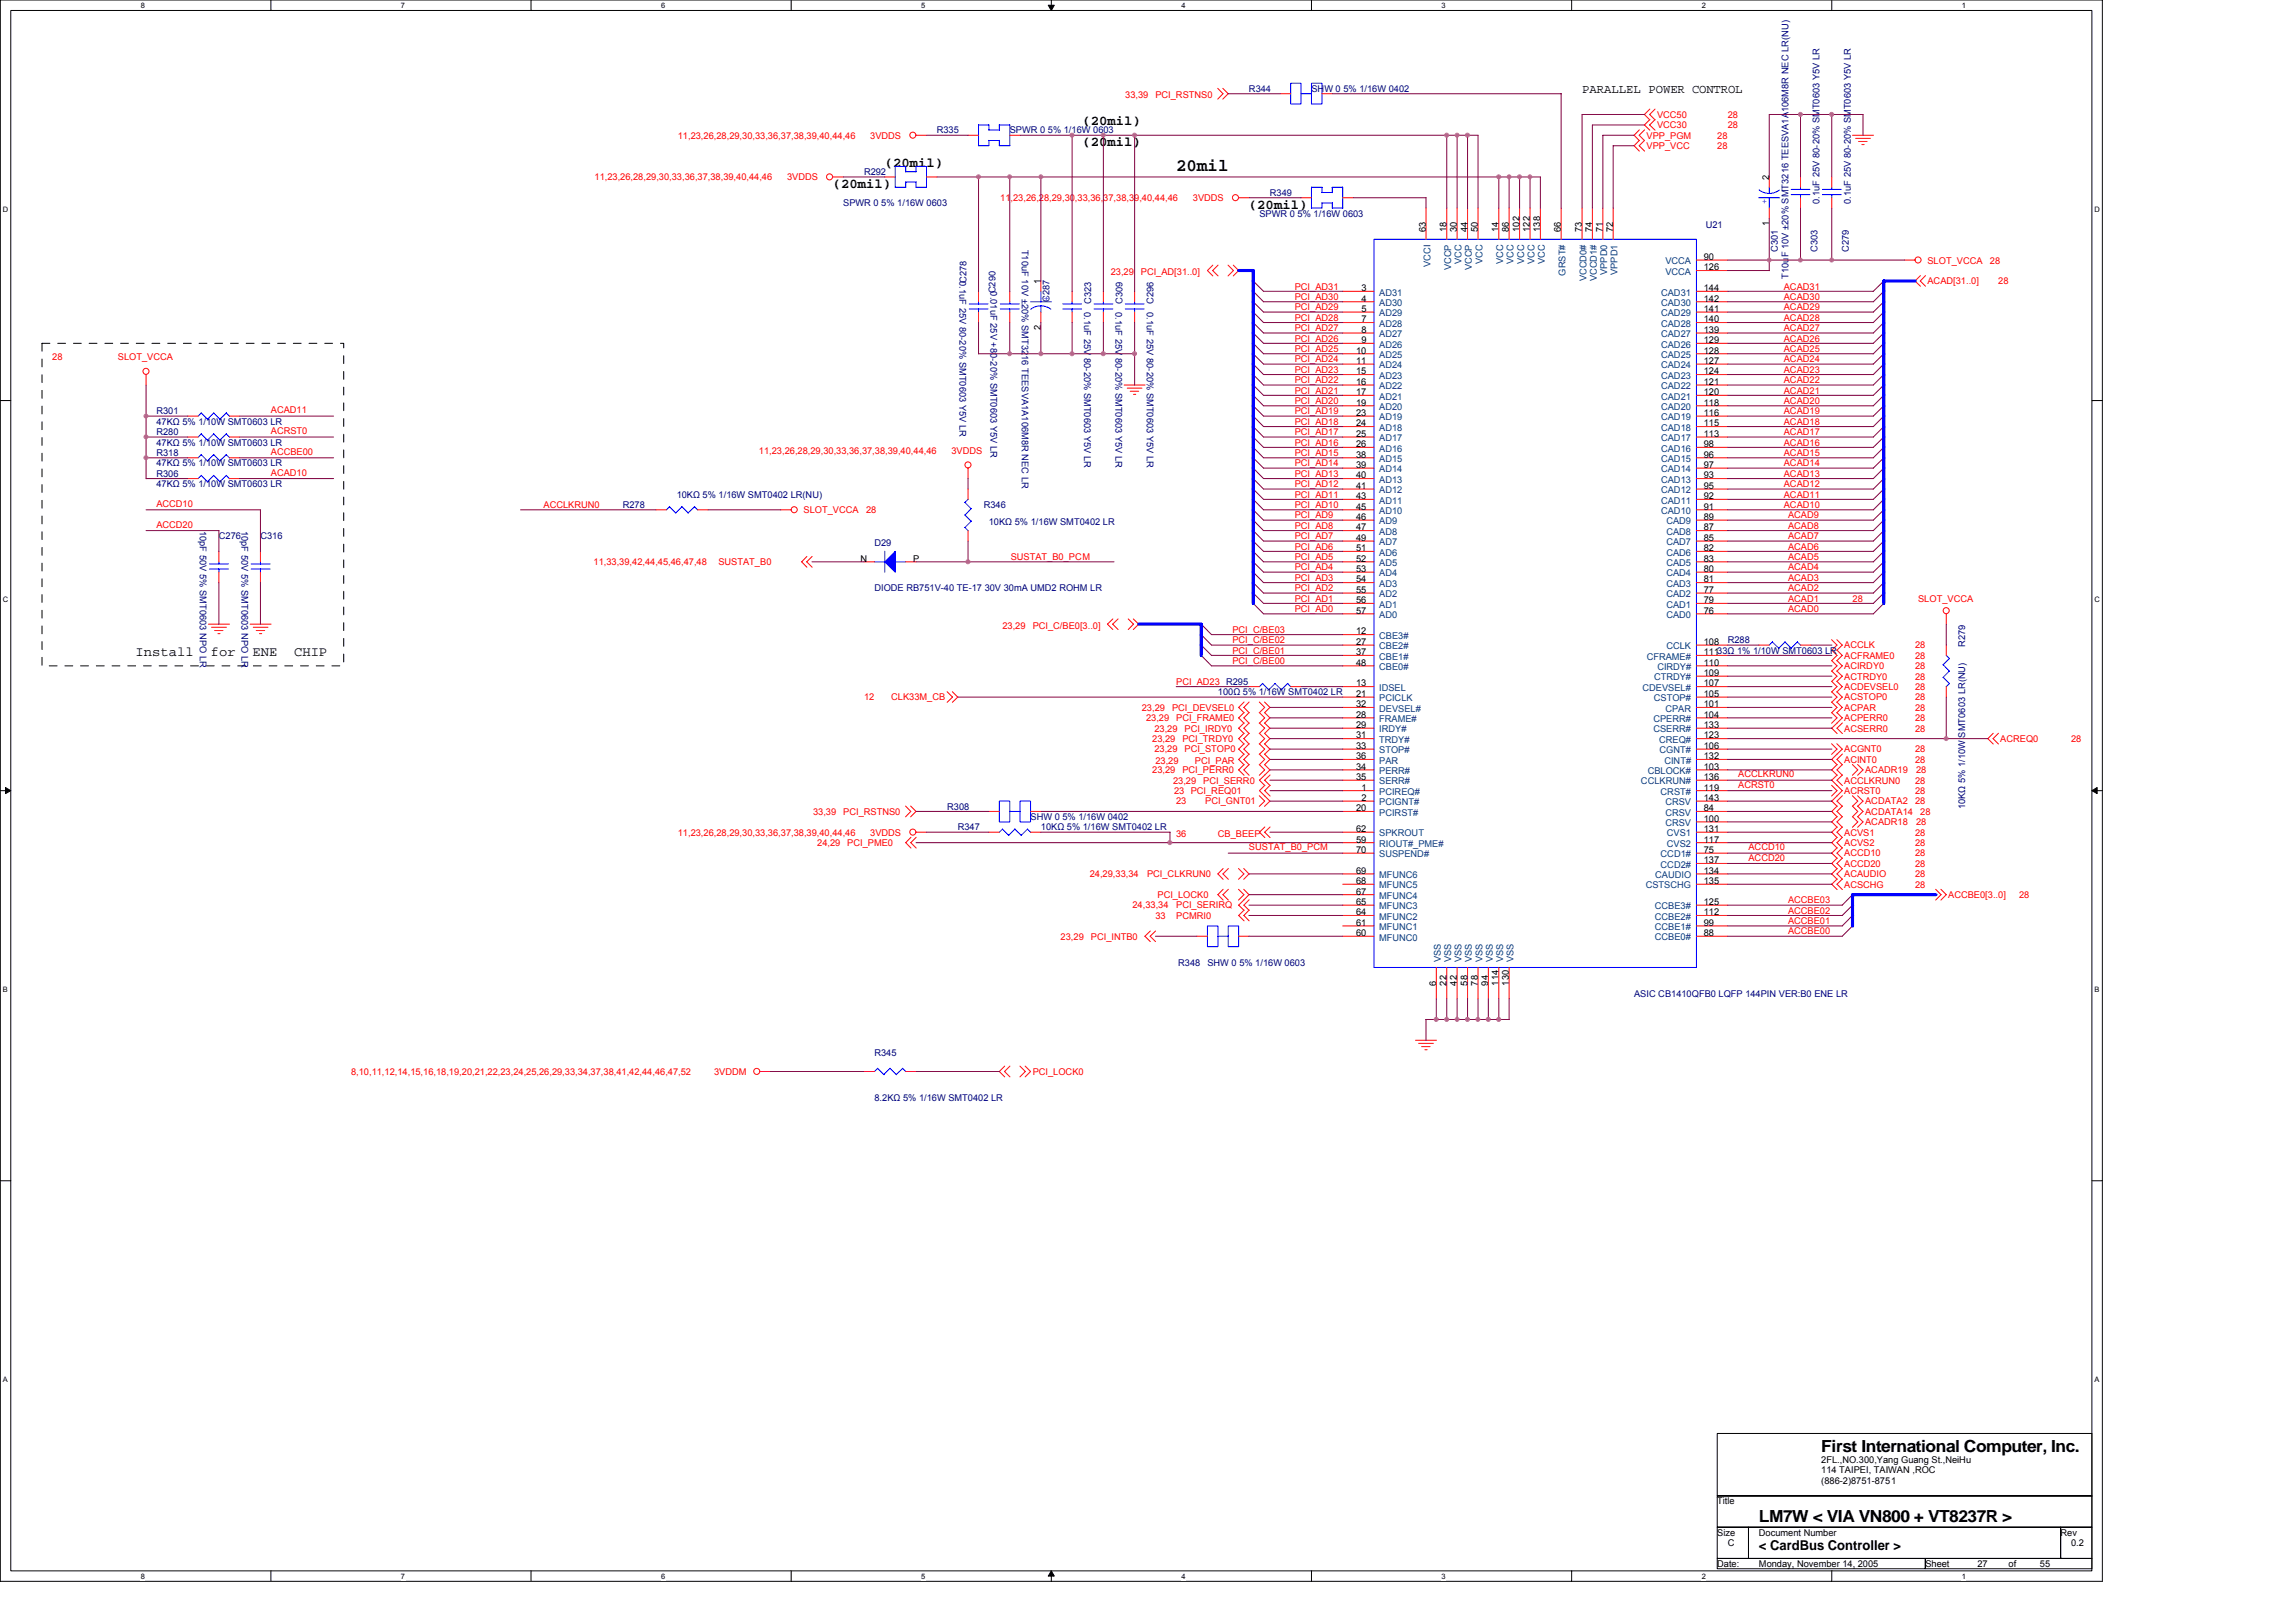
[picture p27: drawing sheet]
<svg xmlns="http://www.w3.org/2000/svg" width="297mm" height="210mm" viewBox="0 0 297 210" stroke-linecap="round" stroke-linejoin="round" font-family="sans-serif">
<defs><g id="words">
<text font-size="2.3" x="152.2" y="22.1">20mil</text>
<g font-size="2.2">
<text x="235.6" y="187.9">First International Computer, Inc.</text>
<text x="227.6" y="197">LM7W &lt; VIA VN800 + VT8237R &gt;</text>
</g>
<g font-size="1.8">
<text x="140.1" y="16.2">(20mil)</text>
<text x="114.5" y="21.6">(20mil)</text>
<text x="140.1" y="18.9">(20mil)</text>
<text x="107.7" y="24.3">(20mil)</text>
<text x="161.6" y="27">(20mil)</text>
<text x="17.5" y="84.9">Install</text>
<text x="27.3" y="84.9">for</text>
<text x="32.7" y="84.9">ENE</text>
<text x="38.1" y="84.9">CHIP</text>
<text x="227.6" y="200.6">&lt; CardBus Controller &gt;</text>
</g>
<text font-size="1.6" x="204.7" y="12">PARALLEL POWER CONTROL</text>
<g font-size="1.2" fill="#000080">
<text x="161.6" y="11.9">R344</text>
<text x="169.7" y="11.9">SHW 0 5% 1/16W 0402</text>
<text x="121.2" y="17.3">R335</text>
<text x="130.6" y="17.3">SPWR 0 5% 1/16W 0603</text>
<text x="111.8" y="22.6">R292</text>
<text x="109.1" y="26.7">SPWR 0 5% 1/16W 0603</text>
<text x="162.9" y="28">SPWR 0 5% 1/16W 0603</text>
<text x="164.3" y="25.3">R349</text>
<text x="220.7" y="29.5">U21</text>
<text x="235.4" y="26.4" transform="rotate(-90 235.4 26.4)">0.1uF 25V 80-20% SMT0603 Y5V LR</text>
<text x="239.5" y="26.4" transform="rotate(-90 239.5 26.4)">0.1uF 25V 80-20% SMT0603 Y5V LR</text>
<text x="132.2" y="32.3" transform="rotate(90 132.2 32.3)">T10uF 10V ±20% SMT3216 TEESVA1A106M8R NEC LR</text>
<text x="230" y="32.6" transform="rotate(-90 230 32.6)">C301</text>
<text x="235.1" y="32.6" transform="rotate(-90 235.1 32.6)">C303</text>
<text x="239.2" y="32.6" transform="rotate(-90 239.2 32.6)">C279</text>
<text x="124.1" y="36.4" transform="rotate(90 124.1 36.4)">0.1uF 25V 80-20% SMT0603 Y5V LR</text>
<text x="125" y="36.6" transform="rotate(-90 125 36.6)">C278</text>
<text x="128.2" y="37.7" transform="rotate(90 128.2 37.7)">0.01uF 25V +80-20% SMT0603 Y5V LR</text>
<text x="128.8" y="38" transform="rotate(-90 128.8 38)">C290</text>
<text x="135.8" y="39.1" transform="rotate(-90 135.8 39.1)">C287</text>
<text x="140.3" y="40.4" transform="rotate(90 140.3 40.4)">0.1uF 25V 80-20% SMT0603 Y5V LR</text>
<text x="141.2" y="39.3" transform="rotate(-90 141.2 39.3)">C323</text>
<text x="144.3" y="40.4" transform="rotate(90 144.3 40.4)">0.1uF 25V 80-20% SMT0603 Y5V LR</text>
<text x="145.2" y="39.3" transform="rotate(-90 145.2 39.3)">C309</text>
<text x="148.4" y="40.4" transform="rotate(90 148.4 40.4)">0.1uF 25V 80-20% SMT0603 Y5V LR</text>
<text x="149.2" y="39.3" transform="rotate(-90 149.2 39.3)">C296</text>
<text x="231.4" y="36.1" transform="rotate(-90 231.4 36.1)">T10uF 10V ±20% SMT3216 TEESVA1A106M8R NEC LR(NU)</text>
<text x="20.2" y="53.6">R301</text>
<text x="20.2" y="56.3">R280</text>
<text x="20.2" y="57.7">47KΩ 5% 1/10W SMT0603 LR</text>
<text x="20.2" y="54.9">47KΩ 5% 1/10W SMT0603 LR</text>
<text x="20.2" y="59">R318</text>
<text x="20.2" y="61.7">R306</text>
<text x="20.2" y="63">47KΩ 5% 1/10W SMT0603 LR</text>
<text x="20.2" y="60.3">47KΩ 5% 1/10W SMT0603 LR</text>
<text x="80.6" y="65.7">R278</text>
<text x="87.5" y="64.4">10KΩ 5% 1/16W SMT0402 LR(NU)</text>
<text x="127.3" y="65.7">R346</text>
<text x="25.8" y="68.7" transform="rotate(90 25.8 68.7)">10pF 50V 5% SMT0603 NPO LR</text>
<text x="28.3" y="69.8">C276</text>
<text x="31.2" y="68.7" transform="rotate(90 31.2 68.7)">10pF 50V 5% SMT0603 NPO LR</text>
<text x="33.7" y="69.8">C316</text>
<text x="113.1" y="70.7">D29</text>
<text x="127.9" y="67.9">10KΩ 5% 1/16W SMT0402 LR</text>
<text x="113.1" y="76.5">DIODE RB751V-40 TE-17 30V 30mA UMD2 ROHM LR</text>
<text x="223.5" y="83.2">R288</text>
<text x="254.3" y="83.7" transform="rotate(-90 254.3 83.7)">R279</text>
<text x="157.6" y="90">100Ω 5% 1/16W SMT0402 LR</text>
<text x="122.6" y="104.8">R308</text>
<text x="123.9" y="107.5">R347</text>
<text x="133.3" y="106.1">SHW 0 5% 1/16W 0402</text>
<text x="134.7" y="107.5">10KΩ 5% 1/16W SMT0402 LR</text>
<text x="254.3" y="104.7" transform="rotate(-90 254.3 104.7)">10KΩ 5% 1/10W SMT0603 LR(NU)</text>
<text x="152.4" y="125">R348</text>
<text x="156.2" y="125">SHW 0 5% 1/16W 0603</text>
<text x="211.4" y="129">ASIC CB1410QFB0 LQFP 144PIN VER:B0 ENE LR</text>
<text x="113.1" y="136.7">R345</text>
<text x="113.1" y="142.5">8.2KΩ 5% 1/16W SMT0402 LR</text>
</g>
<g font-size="1.2" fill="#f00">
<text x="87.7" y="17.9">11,23,26,28,29,30,33,36,37,38,39,40,44,46</text>
<text x="112.6" y="17.9">3VDDS</text>
<text x="145.6" y="12.7">33,39</text>
<text x="149.5" y="12.7">PCI_RSTNS0</text>
<text x="213" y="17.9">VPP_PGM</text>
<text x="214.4" y="15.2">VCC50</text>
<text x="214.4" y="16.6">VCC30</text>
<text x="222.2" y="17.9">28</text>
<text x="223.5" y="15.2">28</text>
<text x="223.5" y="16.6">28</text>
<text x="76.9" y="23.3">11,23,26,28,29,30,33,36,37,38,39,40,44,46</text>
<text x="101.8" y="23.3">3VDDS</text>
<text x="213" y="19.3">VPP_VCC</text>
<text x="222.2" y="19.3">28</text>
<text x="129.4" y="26">11,23,26,28,29,30,33,36,37,38,39,40,44,46</text>
<text x="154.3" y="26">3VDDS</text>
<text x="143.7" y="35.6">23,29</text>
<text x="147.6" y="35.6">PCI_AD[31..0]</text>
<text x="249.4" y="34.1">SLOT_VCCA</text>
<text x="257.4" y="34.1">28</text>
<text x="167.5" y="40.2">PCI_AD29</text>
<text x="167.5" y="37.5">PCI_AD31</text>
<text x="167.5" y="38.8">PCI_AD30</text>
<text x="167.5" y="41.5">PCI_AD28</text>
<text x="230.8" y="40.2">ACAD29</text>
<text x="230.8" y="37.5">ACAD31</text>
<text x="230.8" y="38.8">ACAD30</text>
<text x="230.8" y="41.5">ACAD28</text>
<text x="249.4" y="36.8">ACAD[31..0]</text>
<text x="258.5" y="36.8">28</text>
<text x="6.8" y="46.6">28</text>
<text x="15.3" y="46.6">SLOT_VCCA</text>
<text x="167.5" y="45.5">PCI_AD25</text>
<text x="167.5" y="44.2">PCI_AD26</text>
<text x="167.5" y="42.8">PCI_AD27</text>
<text x="167.5" y="46.9">PCI_AD24</text>
<text x="230.8" y="42.8">ACAD27</text>
<text x="230.8" y="44.2">ACAD26</text>
<text x="230.8" y="45.5">ACAD25</text>
<text x="230.8" y="46.9">ACAD24</text>
<text x="35" y="53.5">ACAD11</text>
<text x="167.5" y="53.6">PCI_AD19</text>
<text x="167.5" y="52.3">PCI_AD20</text>
<text x="167.5" y="49.6">PCI_AD22</text>
<text x="167.5" y="50.9">PCI_AD21</text>
<text x="167.5" y="48.2">PCI_AD23</text>
<text x="230.8" y="48.2">ACAD23</text>
<text x="230.8" y="50.9">ACAD21</text>
<text x="230.8" y="53.6">ACAD19</text>
<text x="230.8" y="52.3">ACAD20</text>
<text x="230.8" y="49.6">ACAD22</text>
<text x="35" y="58.9">ACCBE00</text>
<text x="35" y="56.2">ACRST0</text>
<text x="98.2" y="58.7">11,23,26,28,29,30,33,36,37,38,39,40,44,46</text>
<text x="123.1" y="58.7">3VDDS</text>
<text x="167.5" y="59">PCI_AD15</text>
<text x="167.5" y="54.9">PCI_AD18</text>
<text x="167.5" y="56.3">PCI_AD17</text>
<text x="167.5" y="57.7">PCI_AD16</text>
<text x="230.8" y="56.3">ACAD17</text>
<text x="230.8" y="57.7">ACAD16</text>
<text x="230.8" y="54.9">ACAD18</text>
<text x="230.8" y="59">ACAD15</text>
<text x="20.2" y="65.6">ACCD10</text>
<text x="35" y="61.6">ACAD10</text>
<text x="70.3" y="65.7">ACCLKRUN0</text>
<text x="167.5" y="60.3">PCI_AD14</text>
<text x="167.5" y="61.7">PCI_AD13</text>
<text x="167.5" y="64.4">PCI_AD11</text>
<text x="167.5" y="65.7">PCI_AD10</text>
<text x="167.5" y="63">PCI_AD12</text>
<text x="230.8" y="63">ACAD12</text>
<text x="230.8" y="65.7">ACAD10</text>
<text x="230.8" y="64.4">ACAD11</text>
<text x="230.8" y="60.3">ACAD14</text>
<text x="230.8" y="61.7">ACAD13</text>
<text x="20.2" y="68.3">ACCD20</text>
<text x="104" y="66.4">SLOT_VCCA</text>
<text x="112.1" y="66.4">28</text>
<text x="167.5" y="68.4">PCI_AD8</text>
<text x="167.5" y="67.1">PCI_AD9</text>
<text x="167.5" y="69.8">PCI_AD7</text>
<text x="167.5" y="71.1">PCI_AD6</text>
<text x="231.3" y="68.4">ACAD8</text>
<text x="231.3" y="69.8">ACAD7</text>
<text x="231.3" y="71.1">ACAD6</text>
<text x="231.3" y="67.1">ACAD9</text>
<text x="76.8" y="73.1">11,33,39,42,44,45,46,47,48</text>
<text x="92.9" y="73.1">SUSTAT_B0</text>
<text x="130.8" y="72.5">SUSTAT_B0_PCM</text>
<text x="167.5" y="73.8">PCI_AD4</text>
<text x="167.5" y="72.5">PCI_AD5</text>
<text x="167.5" y="75.1">PCI_AD3</text>
<text x="167.5" y="77.9">PCI_AD1</text>
<text x="167.5" y="76.5">PCI_AD2</text>
<text x="231.3" y="76.5">ACAD2</text>
<text x="231.3" y="75.1">ACAD3</text>
<text x="231.3" y="73.8">ACAD4</text>
<text x="231.3" y="72.5">ACAD5</text>
<text x="231.3" y="77.9">ACAD1</text>
<text x="239.7" y="77.9">28</text>
<text x="248.2" y="77.9">SLOT_VCCA</text>
<text x="129.7" y="81.3">23,29</text>
<text x="133.6" y="81.3">PCI_C/BE0[3..0]</text>
<text x="159.4" y="81.9">PCI_C/BE03</text>
<text x="159.4" y="83.2">PCI_C/BE02</text>
<text x="167.5" y="79.2">PCI_AD0</text>
<text x="231.3" y="79.2">ACAD0</text>
<text x="238.6" y="83.9">ACCLK</text>
<text x="247.8" y="83.9">28</text>
<text x="152.2" y="88.6">PCI_AD23 R295</text>
<text x="159.4" y="85.9">PCI_C/BE00</text>
<text x="159.4" y="84.6">PCI_C/BE01</text>
<text x="238.6" y="86.6">ACIRDY0</text>
<text x="238.6" y="85.2">ACFRAME0</text>
<text x="238.6" y="87.9">ACTRDY0</text>
<text x="238.6" y="89.3">ACDEVSEL0</text>
<text x="247.8" y="89.3">28</text>
<text x="247.8" y="86.6">28</text>
<text x="247.8" y="87.9">28</text>
<text x="247.8" y="85.2">28</text>
<text x="111.8" y="90.6">12</text>
<text x="115.3" y="90.6">CLK33M_CB</text>
<text x="147.7" y="92">23,29</text>
<text x="148.3" y="93.3">23,29</text>
<text x="149.3" y="94.7">23,29</text>
<text x="151.6" y="92">PCI_DEVSEL0</text>
<text x="152.2" y="93.3">PCI_FRAME0</text>
<text x="153.2" y="94.7">PCI_IRDY0</text>
<text x="238.6" y="94.7">ACSERR0</text>
<text x="238.6" y="90.6">ACSTOP0</text>
<text x="238.6" y="93.3">ACPERR0</text>
<text x="238.6" y="92">ACPAR</text>
<text x="247.8" y="94.7">28</text>
<text x="247.8" y="93.3">28</text>
<text x="247.8" y="92">28</text>
<text x="247.8" y="90.6">28</text>
<text x="149.1" y="96">23,29</text>
<text x="149.1" y="100.1">23,29</text>
<text x="149.3" y="97.4">23,29</text>
<text x="149.5" y="98.8">23,29</text>
<text x="151.8" y="101.4">23,29</text>
<text x="153" y="96">PCI_TRDY0</text>
<text x="153" y="100.1">PCI_PERR0</text>
<text x="153.2" y="97.4">PCI_STOP0</text>
<text x="154.6" y="98.8">PCI_PAR</text>
<text x="155.7" y="101.4">PCI_SERR0</text>
<text x="224.9" y="100.6">ACCLKRUN0</text>
<text x="224.9" y="101.9">ACRST0</text>
<text x="238.6" y="98.7">ACINT0</text>
<text x="238.6" y="101.4">ACCLKRUN0</text>
<text x="238.6" y="97.4">ACGNT0</text>
<text x="241.3" y="100.1">ACADR19</text>
<text x="247.8" y="101.4">28</text>
<text x="247.8" y="98.7">28</text>
<text x="247.8" y="97.4">28</text>
<text x="247.9" y="100.1">28</text>
<text x="258.8" y="96">ACREQ0</text>
<text x="267.9" y="96">28</text>
<text x="105.2" y="105.4">33,39</text>
<text x="109.1" y="105.4">PCI_RSTNS0</text>
<text x="151.9" y="102.7">23 PCI_REQ01</text>
<text x="152.2" y="104.1">23</text>
<text x="155.9" y="104.1">PCI_GNT01</text>
<text x="238.6" y="102.7">ACRST0</text>
<text x="241.3" y="105.4">ACDATA14</text>
<text x="241.3" y="106.8">ACADR18</text>
<text x="241.3" y="104.1">ACDATA2</text>
<text x="247.8" y="102.7">28</text>
<text x="247.8" y="104.1">28</text>
<text x="247.9" y="106.8">28</text>
<text x="248.4" y="105.4">28</text>
<text x="87.7" y="108.1">11,23,26,28,29,30,33,36,37,38,39,40,44,46</text>
<text x="105.7" y="109.5">24,29</text>
<text x="109.6" y="109.5">PCI_PME0</text>
<text x="112.6" y="108.1">3VDDS</text>
<text x="141" y="113.5">24,29,33,34</text>
<text x="148.4" y="113.5">PCI_CLKRUN0</text>
<text x="152.2" y="108.3">36</text>
<text x="157.6" y="108.3">CB_BEEP</text>
<text x="161.6" y="110">SUSTAT_B0_PCM</text>
<text x="226.2" y="110">ACCD10</text>
<text x="226.2" y="111.4">ACCD20</text>
<text x="238.6" y="110.8">ACCD10</text>
<text x="238.6" y="109.5">ACVS2</text>
<text x="238.6" y="108.1">ACVS1</text>
<text x="238.6" y="112.2">ACCD20</text>
<text x="238.6" y="113.5">ACAUDIO</text>
<text x="247.8" y="110.8">28</text>
<text x="247.8" y="112.2">28</text>
<text x="247.8" y="109.5">28</text>
<text x="247.8" y="108.1">28</text>
<text x="247.8" y="113.5">28</text>
<text x="146.5" y="117.6">24,33,34</text>
<text x="149.5" y="118.9">33</text>
<text x="149.8" y="116.2">PCI_LOCK0</text>
<text x="152.2" y="117.6">PCI_SERIRQ</text>
<text x="152.2" y="118.9">PCMRI0</text>
<text x="231.3" y="118.2">ACCBE02</text>
<text x="231.3" y="119.6">ACCBE01</text>
<text x="231.3" y="116.9">ACCBE03</text>
<text x="238.6" y="114.9">ACSCHG</text>
<text x="247.8" y="114.9">28</text>
<text x="252" y="116.2">ACCBE0[3..0]</text>
<text x="261.2" y="116.2">28</text>
<text x="137.2" y="121.6">23,29</text>
<text x="141.1" y="121.6">PCI_INTB0</text>
<text x="231.3" y="120.9">ACCBE00</text>
<text x="45.4" y="139.1">8,10,11,12,14,15,16,18,19,20,21,22,23,24,25,26,29,33,34,37,38,41,42,44,46,47,52</text>
<text x="92.4" y="139.1">3VDDM</text>
<text x="133.6" y="139.1">PCI_LOCK0</text>
</g>
<g font-size="1.2">
<text x="228.9" y="23.3" transform="rotate(-90 228.9 23.3)">2</text>
<text x="228.9" y="29.3" transform="rotate(-90 228.9 29.3)">1</text>
<text x="184.5" y="30" transform="rotate(-90 184.5 30)">63</text>
<text x="187.2" y="30" transform="rotate(-90 187.2 30)">18</text>
<text x="188.5" y="30" transform="rotate(-90 188.5 30)">30</text>
<text x="189.8" y="30" transform="rotate(-90 189.8 30)">44</text>
<text x="191.2" y="30" transform="rotate(-90 191.2 30)">50</text>
<text x="193.9" y="30" transform="rotate(-90 193.9 30)">14</text>
<text x="195.2" y="30" transform="rotate(-90 195.2 30)">86</text>
<text x="196.6" y="30" transform="rotate(-90 196.6 30)">102</text>
<text x="197.9" y="30" transform="rotate(-90 197.9 30)">122</text>
<text x="199.3" y="30" transform="rotate(-90 199.3 30)">138</text>
<text x="201.9" y="30" transform="rotate(-90 201.9 30)">66</text>
<text x="204.7" y="30" transform="rotate(-90 204.7 30)">73</text>
<text x="206" y="30" transform="rotate(-90 206 30)">74</text>
<text x="207.3" y="30" transform="rotate(-90 207.3 30)">71</text>
<text x="208.7" y="30" transform="rotate(-90 208.7 30)">72</text>
<text x="220.4" y="33.6">90</text>
<text x="220.4" y="35">126</text>
<text x="134.6" y="36.7" transform="rotate(-90 134.6 36.7)">1</text>
<text x="176.1" y="37.7">3</text>
<text x="176.1" y="39">4</text>
<text x="176.1" y="40.4">5</text>
<text x="176.1" y="41.7">7</text>
<text x="220.4" y="37.7">144</text>
<text x="220.4" y="39">142</text>
<text x="220.4" y="40.4">141</text>
<text x="220.4" y="41.7">140</text>
<text x="134.6" y="42.7" transform="rotate(-90 134.6 42.7)">2</text>
<text x="175.4" y="45.8">10</text>
<text x="175.4" y="47.1">11</text>
<text x="176.1" y="43.1">8</text>
<text x="176.1" y="44.4">9</text>
<text x="220.4" y="43.1">139</text>
<text x="220.4" y="44.4">129</text>
<text x="220.4" y="45.8">128</text>
<text x="220.4" y="47.1">127</text>
<text x="175.4" y="48.5">15</text>
<text x="175.4" y="49.8">16</text>
<text x="175.4" y="51.1">17</text>
<text x="175.4" y="52.5">19</text>
<text x="175.4" y="53.8">23</text>
<text x="220.4" y="48.5">124</text>
<text x="220.4" y="49.8">121</text>
<text x="220.4" y="51.1">120</text>
<text x="220.4" y="52.5">118</text>
<text x="220.4" y="53.8">116</text>
<text x="175.4" y="55.2">24</text>
<text x="175.4" y="56.5">25</text>
<text x="175.4" y="57.9">26</text>
<text x="175.4" y="59.2">38</text>
<text x="220.4" y="55.2">115</text>
<text x="220.4" y="56.5">113</text>
<text x="220.4" y="57.9">98</text>
<text x="220.4" y="59.2">96</text>
<text x="175.4" y="60.6">39</text>
<text x="175.4" y="61.9">40</text>
<text x="175.4" y="63.3">41</text>
<text x="175.4" y="64.6">43</text>
<text x="175.4" y="66">45</text>
<text x="220.4" y="60.6">97</text>
<text x="220.4" y="61.9">93</text>
<text x="220.4" y="63.3">95</text>
<text x="220.4" y="64.6">92</text>
<text x="220.4" y="66">91</text>
<text x="175.4" y="67.3">46</text>
<text x="175.4" y="68.6">47</text>
<text x="175.4" y="70">49</text>
<text x="175.4" y="71.3">51</text>
<text x="220.4" y="67.3">89</text>
<text x="220.4" y="68.6">87</text>
<text x="220.4" y="70">85</text>
<text x="220.4" y="71.3">82</text>
<text x="111.3" y="72.7">N</text>
<text x="118.1" y="72.7">P</text>
<text x="175.4" y="72.7">52</text>
<text x="175.4" y="74">53</text>
<text x="175.4" y="75.4">54</text>
<text x="175.4" y="76.7">55</text>
<text x="220.4" y="72.7">83</text>
<text x="220.4" y="74">80</text>
<text x="220.4" y="75.4">81</text>
<text x="220.4" y="76.7">77</text>
<text x="175.4" y="78.1">56</text>
<text x="175.4" y="79.4">57</text>
<text x="175.4" y="82.1">12</text>
<text x="175.4" y="83.5">27</text>
<text x="220.4" y="78.1">79</text>
<text x="220.4" y="79.4">76</text>
<text x="220.4" y="83.5">108</text>
<text x="175.4" y="84.8">37</text>
<text x="175.4" y="86.1">48</text>
<text x="175.4" y="88.8">13</text>
<text x="220.4" y="84.8">11133Ω 1% 1/10W SMT0603 LR</text>
<text x="220.4" y="86.1">110</text>
<text x="220.4" y="87.5">109</text>
<text x="220.4" y="88.8">107</text>
<text x="175.4" y="90.2">21</text>
<text x="175.4" y="91.5">32</text>
<text x="175.4" y="92.9">28</text>
<text x="175.4" y="94.2">29</text>
<text x="175.4" y="95.6">31</text>
<text x="220.4" y="90.2">105</text>
<text x="220.4" y="91.5">101</text>
<text x="220.4" y="92.9">104</text>
<text x="220.4" y="94.2">133</text>
<text x="220.4" y="95.6">123</text>
<text x="175.4" y="96.9">33</text>
<text x="175.4" y="98.3">36</text>
<text x="175.4" y="99.6">34</text>
<text x="175.4" y="100.9">35</text>
<text x="220.4" y="96.9">106</text>
<text x="220.4" y="98.3">132</text>
<text x="220.4" y="99.6">103</text>
<text x="220.4" y="100.9">136</text>
<text x="175.4" y="105">20</text>
<text x="175.4" y="107.7">62</text>
<text x="176.1" y="102.3">1</text>
<text x="176.1" y="103.7">2</text>
<text x="220.4" y="102.3">119</text>
<text x="220.4" y="103.7">143</text>
<text x="220.4" y="105">84</text>
<text x="220.4" y="106.3">100</text>
<text x="220.4" y="107.7">131</text>
<text x="175.4" y="109">59</text>
<text x="175.4" y="110.4">70</text>
<text x="175.4" y="113.1">69</text>
<text x="220.4" y="109">117</text>
<text x="220.4" y="110.4">75</text>
<text x="220.4" y="111.7">137</text>
<text x="220.4" y="113.1">134</text>
<text x="175.4" y="114.4">68</text>
<text x="175.4" y="115.8">67</text>
<text x="175.4" y="117.1">65</text>
<text x="175.4" y="118.4">64</text>
<text x="175.4" y="119.8">61</text>
<text x="220.4" y="114.4">135</text>
<text x="220.4" y="117.1">125</text>
<text x="220.4" y="118.4">112</text>
<text x="220.4" y="119.8">99</text>
<text x="175.4" y="121.1">60</text>
<text x="220.4" y="121.1">88</text>
<text x="185.8" y="127.6" transform="rotate(-90 185.8 127.6)">6</text>
<text x="187.2" y="127.6" transform="rotate(-90 187.2 127.6)">22</text>
<text x="188.5" y="127.6" transform="rotate(-90 188.5 127.6)">42</text>
<text x="189.8" y="127.6" transform="rotate(-90 189.8 127.6)">58</text>
<text x="191.2" y="127.6" transform="rotate(-90 191.2 127.6)">78</text>
<text x="192.5" y="127.6" transform="rotate(-90 192.5 127.6)">94</text>
<text x="193.9" y="127.6" transform="rotate(-90 193.9 127.6)">114</text>
<text x="195.2" y="127.6" transform="rotate(-90 195.2 127.6)">130</text>
<text x="235.6" y="189.3">2FL.,NO.300,Yang Guang St.,NeiHu</text>
<text x="235.6" y="190.6">114 TAIPEI, TAIWAN ,ROC</text>
<text x="222.2" y="194.7">Title</text>
<text x="235.6" y="192">(886-2)8751-8751</text>
<text x="222.2" y="198.7">Size</text>
<text x="222.2" y="202.8">Date:</text>
<text x="223.5" y="200.1">C</text>
<text x="227.6" y="198.7">Document Number</text>
<text x="227.6" y="202.8">Monday, November 14, 2005</text>
<text x="249.1" y="202.8">Sheet</text>
<text x="255.8" y="202.8">27</text>
<text x="259.9" y="202.8">of</text>
<text x="263.9" y="202.8">55</text>
<text x="266.6" y="198.7">Rev</text>
<text x="267.9" y="200.1">0.2</text>
</g>
<g font-size="1.2" fill="#00f">
<text x="228.6" y="25.8" transform="rotate(180 228.6 25.8)">+</text>
<text x="135.1" y="38.9">+</text>
</g>
<g font-size="1.2" fill="#004080">
<text x="185.1" y="34.5" transform="rotate(-90 185.1 34.5)">VCCI</text>
<text x="187.7" y="35" transform="rotate(-90 187.7 35)">VCCP</text>
<text x="189.1" y="34.2" transform="rotate(-90 189.1 34.2)">VCC</text>
<text x="190.4" y="35" transform="rotate(-90 190.4 35)">VCCP</text>
<text x="191.8" y="34.2" transform="rotate(-90 191.8 34.2)">VCC</text>
<text x="194.5" y="34.2" transform="rotate(-90 194.5 34.2)">VCC</text>
<text x="195.8" y="34.2" transform="rotate(-90 195.8 34.2)">VCC</text>
<text x="197.2" y="34.2" transform="rotate(-90 197.2 34.2)">VCC</text>
<text x="198.5" y="34.2" transform="rotate(-90 198.5 34.2)">VCC</text>
<text x="199.9" y="34.2" transform="rotate(-90 199.9 34.2)">VCC</text>
<text x="202.5" y="35.7" transform="rotate(-90 202.5 35.7)">GRST#</text>
<text x="207.9" y="35.6" transform="rotate(-90 207.9 35.6)">VPPD0</text>
<text x="209.3" y="35.6" transform="rotate(-90 209.3 35.6)">VPPD1</text>
<text x="215.5" y="34.2">VCCA</text>
<text x="215.5" y="35.6">VCCA</text>
<text x="178.4" y="38.2">AD31</text>
<text x="178.4" y="39.6">AD30</text>
<text x="178.4" y="40.9">AD29</text>
<text x="205.2" y="36.4" transform="rotate(-90 205.2 36.4)">VCCD0#</text>
<text x="206.6" y="36.4" transform="rotate(-90 206.6 36.4)">VCCD1#</text>
<text x="214.9" y="38.2">CAD31</text>
<text x="214.9" y="39.6">CAD30</text>
<text x="214.9" y="40.9">CAD29</text>
<text x="178.4" y="42.3">AD28</text>
<text x="178.4" y="43.6">AD27</text>
<text x="178.4" y="45">AD26</text>
<text x="178.4" y="46.3">AD25</text>
<text x="178.4" y="47.7">AD24</text>
<text x="214.9" y="42.3">CAD28</text>
<text x="214.9" y="43.6">CAD27</text>
<text x="214.9" y="45">CAD26</text>
<text x="214.9" y="46.3">CAD25</text>
<text x="214.9" y="47.7">CAD24</text>
<text x="178.4" y="49">AD23</text>
<text x="178.4" y="50.4">AD22</text>
<text x="178.4" y="51.7">AD21</text>
<text x="178.4" y="53.1">AD20</text>
<text x="214.9" y="49">CAD23</text>
<text x="214.9" y="50.4">CAD22</text>
<text x="214.9" y="51.7">CAD21</text>
<text x="214.9" y="53.1">CAD20</text>
<text x="178.4" y="54.4">AD19</text>
<text x="178.4" y="55.8">AD18</text>
<text x="178.4" y="57.1">AD17</text>
<text x="178.4" y="58.4">AD16</text>
<text x="178.4" y="59.8">AD15</text>
<text x="214.9" y="54.4">CAD19</text>
<text x="214.9" y="55.8">CAD18</text>
<text x="214.9" y="57.1">CAD17</text>
<text x="214.9" y="58.4">CAD16</text>
<text x="214.9" y="59.8">CAD15</text>
<text x="178.4" y="61.1">AD14</text>
<text x="178.4" y="62.5">AD13</text>
<text x="178.4" y="63.8">AD12</text>
<text x="178.4" y="65.2">AD11</text>
<text x="214.9" y="61.1">CAD14</text>
<text x="214.9" y="62.5">CAD13</text>
<text x="214.9" y="63.8">CAD12</text>
<text x="214.9" y="65.2">CAD11</text>
<text x="178.4" y="66.5">AD10</text>
<text x="178.4" y="67.9">AD9</text>
<text x="178.4" y="69.2">AD8</text>
<text x="178.4" y="70.6">AD7</text>
<text x="178.4" y="71.9">AD6</text>
<text x="214.9" y="66.5">CAD10</text>
<text x="215.6" y="67.9">CAD9</text>
<text x="215.6" y="69.2">CAD8</text>
<text x="215.6" y="70.6">CAD7</text>
<text x="215.6" y="71.9">CAD6</text>
<text x="178.4" y="73.3">AD5</text>
<text x="178.4" y="74.6">AD4</text>
<text x="178.4" y="75.9">AD3</text>
<text x="178.4" y="77.3">AD2</text>
<text x="215.6" y="73.3">CAD5</text>
<text x="215.6" y="74.6">CAD4</text>
<text x="215.6" y="75.9">CAD3</text>
<text x="215.6" y="77.3">CAD2</text>
<text x="178.4" y="78.6">AD1</text>
<text x="178.4" y="80">AD0</text>
<text x="178.4" y="82.7">CBE3#</text>
<text x="215.6" y="78.6">CAD1</text>
<text x="215.6" y="80">CAD0</text>
<text x="178.4" y="84">CBE2#</text>
<text x="178.4" y="85.4">CBE1#</text>
<text x="178.4" y="86.7">CBE0#</text>
<text x="178.4" y="89.4">IDSEL</text>
<text x="212.5" y="89.4">CDEVSEL#</text>
<text x="213" y="85.4">CFRAME#</text>
<text x="214" y="88.1">CTRDY#</text>
<text x="214.4" y="86.7">CIRDY#</text>
<text x="215.6" y="84">CCLK</text>
<text x="178.4" y="90.8">PCICLK</text>
<text x="178.4" y="92.1">DEVSEL#</text>
<text x="178.4" y="93.5">FRAME#</text>
<text x="178.4" y="94.8">IRDY#</text>
<text x="213.9" y="93.5">CPERR#</text>
<text x="213.9" y="94.8">CSERR#</text>
<text x="214" y="90.8">CSTOP#</text>
<text x="215.5" y="92.1">CPAR</text>
<text x="178.4" y="96.1">TRDY#</text>
<text x="178.4" y="97.5">STOP#</text>
<text x="178.4" y="98.8">PAR</text>
<text x="178.4" y="100.2">PERR#</text>
<text x="178.4" y="101.5">SERR#</text>
<text x="212.3" y="101.5">CCLKRUN#</text>
<text x="213.2" y="100.2">CBLOCK#</text>
<text x="214.6" y="96.1">CREQ#</text>
<text x="214.7" y="97.5">CGNT#</text>
<text x="215.3" y="98.8">CINT#</text>
<text x="178.4" y="102.9">PCIREQ#</text>
<text x="178.4" y="104.2">PCIGNT#</text>
<text x="178.4" y="105.6">PCIRST#</text>
<text x="214.8" y="102.9">CRST#</text>
<text x="215.5" y="104.2">CRSV</text>
<text x="215.5" y="105.6">CRSV</text>
<text x="215.5" y="106.9">CRSV</text>
<text x="178.4" y="108.2">SPKROUT</text>
<text x="178.4" y="109.6">RIOUT#_PME#</text>
<text x="178.4" y="111">SUSPEND#</text>
<text x="178.4" y="113.6">MFUNC6</text>
<text x="214.1" y="113.6">CAUDIO</text>
<text x="214.8" y="111">CCD1#</text>
<text x="214.8" y="112.3">CCD2#</text>
<text x="215.6" y="108.2">CVS1</text>
<text x="215.6" y="109.6">CVS2</text>
<text x="178.4" y="115">MFUNC5</text>
<text x="178.4" y="116.3">MFUNC4</text>
<text x="178.4" y="117.7">MFUNC3</text>
<text x="178.4" y="119">MFUNC2</text>
<text x="212.9" y="115">CSTSCHG</text>
<text x="214.1" y="117.7">CCBE3#</text>
<text x="214.1" y="119">CCBE2#</text>
<text x="178.4" y="120.4">MFUNC1</text>
<text x="178.4" y="121.7">MFUNC0</text>
<text x="186.4" y="124.5" transform="rotate(-90 186.4 124.5)">VSS</text>
<text x="187.7" y="124.5" transform="rotate(-90 187.7 124.5)">VSS</text>
<text x="189.1" y="124.5" transform="rotate(-90 189.1 124.5)">VSS</text>
<text x="190.4" y="124.5" transform="rotate(-90 190.4 124.5)">VSS</text>
<text x="191.8" y="124.5" transform="rotate(-90 191.8 124.5)">VSS</text>
<text x="193.1" y="124.5" transform="rotate(-90 193.1 124.5)">VSS</text>
<text x="194.5" y="124.5" transform="rotate(-90 194.5 124.5)">VSS</text>
<text x="195.8" y="124.5" transform="rotate(-90 195.8 124.5)">VSS</text>
<text x="214.1" y="120.4">CCBE1#</text>
<text x="214.1" y="121.7">CCBE0#</text>
</g>
<g font-size="1">
<text x="18.2" y="1">8</text>
<text x="51.9" y="1">7</text>
<text x="85.5" y="1">6</text>
<text x="119.2" y="1">5</text>
<text x="152.8" y="1">4</text>
<text x="186.5" y="1">3</text>
<text x="220.2" y="1">2</text>
<text x="253.8" y="1">1</text>
<text x=".4" y="27.4">D</text>
<text x="271" y="27.4">D</text>
<text x=".4" y="77.9">C</text>
<text x="271" y="77.9">C</text>
<text x=".4" y="128.4">B</text>
<text x="271" y="128.4">B</text>
<text x=".4" y="178.9">A</text>
<text x="271" y="178.9">A</text>
<text x="18.2" y="204.3">8</text>
<text x="51.9" y="204.3">7</text>
<text x="85.5" y="204.3">6</text>
<text x="119.2" y="204.3">5</text>
<text x="152.8" y="204.3">4</text>
<text x="186.5" y="204.3">3</text>
<text x="220.2" y="204.3">2</text>
<text x="253.8" y="204.3">1</text>
</g>
</g></defs>
<path d="M0 0h272v204.6h-272zM1.4 1.4h269.2v201.9h-269.2z" fill="none" stroke="#000" stroke-width=".13"/>
<g fill="#fff">
<path d="M18.2 .1h.6v1.1h-.6z"/>
<path d="M18.2 203.4h.6v1.1h-.6z"/>
</g>
<path d="M35 0v1.4M35 203.3v1.3" fill="none" stroke="#000" stroke-width=".13"/>
<g fill="#fff">
<path d="M51.9 .1h.5v1.1h-.5z"/>
<path d="M51.9 203.4h.5v1.1h-.5z"/>
</g>
<path d="M68.7 0v1.4M68.7 203.3v1.3" fill="none" stroke="#000" stroke-width=".13"/>
<g fill="#fff">
<path d="M85.5 .1h.6v1.1h-.6z"/>
<path d="M85.5 203.4h.6v1.1h-.6z"/>
</g>
<path d="M102.4 0v1.4M102.4 203.3v1.3" fill="none" stroke="#000" stroke-width=".13"/>
<g fill="#fff">
<path d="M119.2 .1h.5v1.1h-.5z"/>
<path d="M119.2 203.4h.5v1.1h-.5z"/>
</g>
<path d="M136 0v1.4M136 203.3v1.3" fill="none" stroke="#000" stroke-width=".13"/>
<path d="M135.6 .7h.8l-.4 .7zM136 203.3l.4 .7h-.8z" fill="#000" stroke="#000" stroke-width=".13"/>
<g fill="#fff">
<path d="M152.8 .1h.6v1.1h-.6z"/>
<path d="M152.8 203.4h.6v1.1h-.6z"/>
</g>
<path d="M169.7 0v1.4M169.7 203.3v1.3" fill="none" stroke="#000" stroke-width=".13"/>
<g fill="#fff">
<path d="M186.5 .1h.5v1.1h-.5z"/>
<path d="M186.5 203.4h.5v1.1h-.5z"/>
</g>
<path d="M203.3 0v1.4M203.3 203.3v1.3" fill="none" stroke="#000" stroke-width=".13"/>
<g fill="#fff">
<path d="M220.2 .1h.5v1.1h-.5z"/>
<path d="M220.2 203.4h.5v1.1h-.5z"/>
</g>
<path d="M237 0v1.4M237 203.3v1.3" fill="none" stroke="#000" stroke-width=".13"/>
<g fill="#fff">
<path d="M253.8 .1h.5v1.1h-.5z"/>
<path d="M253.8 203.4h.5v1.1h-.5z"/>
<path d="M.4 26.6h.7v1h-.7z"/>
<path d="M271 26.6h.6v1h-.6z"/>
<path d="M.4 77.1h.7v1h-.7z"/>
<path d="M271 77.1h.6v1h-.6z"/>
</g>
<path d="M0 51.8h1.4M270.6 51.8h1.4" fill="none" stroke="#000" stroke-width=".13"/>
<g fill="#fff">
<path d="M.4 127.6h.6v1h-.6z"/>
<path d="M271 127.6h.6v1h-.6z"/>
</g>
<path d="M0 102.3h1.4M270.6 102.3h1.4" fill="none" stroke="#000" stroke-width=".13"/>
<path d="M.7 101.9l.7 .4-.7 .4zM270.6 102.3l.7-.4v.8z" fill="#000" stroke="#000" stroke-width=".13"/>
<g fill="#fff">
<path d="M.4 178h.6v1.1h-.6z"/>
<path d="M271 178h.6v1.1h-.6z"/>
</g>
<path d="M0 152.8h1.4M270.6 152.8h1.4M222.2 185.5h48.4v8.1h-48.4zM222.2 193.6h48.4v4h-48.4zM222.2 197.6h4v4.1h-4zM226.2 197.6h40.4v4.1h-40.4zM266.6 197.6h4v4.1h-4zM222.2 201.7h26.9v1.3h-26.9zM249.1 201.7h21.5v1.3h-21.5z" fill="none" stroke="#000" stroke-width=".13"/>
<path d="M5.4 44.4h39.1v41.8h-39.1v-41.8" fill="none" stroke="#000" stroke-width=".13" stroke-dasharray="1 1 1 1 1 1 1 1"/>
<g fill="none" stroke="#f00" stroke-width=".13">
<path d="M118.5 17.5h1.4M125.2 17.5h1.4M130.6 17.5h1.4M157.5 11.4l.7 .7-.7 .7M158.2 11.4l.7 .7-.7 .7M165.6 12.1h1.4M171 12.1h1.4M212.1 16.8l-.7 .7 .7 .7M212.1 18.2l-.7 .7 .7 .7M212.8 16.8l-.7 .7 .7 .7M212.8 18.2l-.7 .7 .7 .7M213.4 14.1l-.7 .7 .7 .7"/>
<path d="M213.4 15.5l-.7 .7 .7 .6M214.1 14.1l-.7 .7 .7 .7M214.1 15.5l-.7 .7 .7 .6M239.7 17.5h2.7M240.1 17.9h1.9M240.5 18.3h1.1M240.9 18.7h.3M107.7 22.9h1.4M114.5 22.9h1.3M119.9 22.9h1.3M126.6 37.7v1.4M130.6 37.7v1.4"/>
<path d="M134.7 36.4v1.3M138.7 37.7v1.4M142.7 37.7v1.4M146.8 37.7v1.4M156.9 34.3l-.7 .7 .7 .7M157.6 34.3l-.7 .7 .7 .7M158.9 34.3l.7 .7-.7 .7M159.6 34.3l.6 .7-.6 .7M160.2 25.6h1.4M168.3 25.6h1.4M173.7 25.6h1.3M173.7 37.7h4.1"/>
<path d="M173.7 39.1h4.1M184.5 26.9v4.1M187.2 26.9v4.1M188.5 26.9v4.1M189.9 26.9v4.1M191.2 26.9v4.1M193.9 26.9v4.1M195.2 26.9v4.1M196.6 26.9v4.1M197.9 26.9v4.1M199.3 26.9v4.1M202 26.9v4.1"/>
<path d="M204.7 26.9v4.1M206 26.9v4.1M207.4 26.9v4.1M208.7 26.9v4.1M219.5 33.7h4M219.5 35h4M219.5 37.7h4M219.5 39.1h4M228.9 22.9v1.3M228.9 26.9v1.4M232.9 22.9v1.3M232.9 25.6v1.3"/>
<path d="M237 22.9v1.3M237 25.6v1.3M246.4 33.7h1.4M248.5 35.7l-.7 .7 .7 .6M249.1 35.7l-.7 .7 .7 .6M18.9 48.5v1.3M24.3 56.6h1.3M24.3 53.8h1.3M24.3 59.2h1.3M29.7 56.6h1.3M29.7 53.8h1.3M29.7 59.2h1.3"/>
<path d="M126.6 40.4v1.3M130.6 40.4v1.3M134.7 40.4v1.3M138.7 40.4v1.3M142.7 40.4v1.3M145.4 49.8h2.7M145.8 50.2h1.9M146.2 50.6h1.1M146.6 51h.3M146.8 40.4v1.3M173.7 49.8h4.1M173.7 56.6h4.1"/>
<path d="M173.7 40.4h4.1M173.7 41.7h4.1M173.7 43.1h4.1M173.7 44.4h4.1M173.7 45.8h4.1M173.7 47.1h4.1M173.7 48.5h4.1M173.7 51.2h4.1M173.7 52.5h4.1M173.7 53.8h4.1M173.7 55.2h4.1M173.7 57.9h4.1"/>
<path d="M173.7 59.2h4.1M219.5 49.8h4M219.5 56.6h4M219.5 40.4h4M219.5 41.7h4M219.5 43.1h4M219.5 44.4h4M219.5 45.8h4M219.5 47.1h4M219.5 48.5h4M219.5 51.2h4M219.5 52.5h4"/>
<path d="M219.5 53.8h4M219.5 55.2h4M219.5 57.9h4M219.5 59.2h4M24.3 61.9h1.3M28.3 71.4v1.3M28.3 74v1.4M29.7 61.9h1.3M33.7 71.4v1.3M33.7 74v1.4M84.9 66h1.3M90.3 66h1.3"/>
<path d="M101 66h1.4M104.4 72l-.7 .7 .7 .7M105.1 72l-.7 .7 .7 .7M111.8 72.7h1.3M117.2 72.7h1.3M125.2 60.6v1.3M125.2 63.3v1.3M125.2 68.7v1.3M173.7 66h4.1M173.7 61.9h4.1M173.7 72.7h4.1M173.7 60.6h4.1"/>
<path d="M173.7 63.3h4.1M173.7 64.6h4.1M173.7 67.3h4.1M173.7 68.7h4.1M173.7 70h4.1M173.7 71.4h4.1M173.7 74h4.1M173.7 75.4h4.1M173.7 76.8h4.1M173.7 78.1h4.1M173.7 79.4h4.1M219.5 66h4"/>
<path d="M219.5 61.9h4M219.5 72.7h4M219.5 60.6h4M219.5 63.3h4M219.5 64.6h4M219.5 67.3h4M219.5 68.7h4M219.5 70h4M219.5 71.4h4M219.5 74h4M219.5 75.4h4M219.5 76.8h4"/>
<path d="M219.5 78.1h4M219.5 79.4h4M251.8 79.4v1.4M27 80.8h2.7M27.4 81.2h1.9M27.8 81.6h1M28.2 82h.3M32.4 80.8h2.7M32.8 81.2h1.9M33.1 81.6h1.1M33.6 82h.3M122.5 89.5l.7 .7-.7 .7"/>
<path d="M123.2 89.5l.7 .7-.7 .7M144 80.1l-.7 .7 .7 .7M144.6 80.1l-.6 .7 .6 .7M146 80.1l.6 .7-.6 .7M146.6 80.1l.7 .7-.7 .7M160.9 93.6l-.7 .6 .7 .7M160.9 97.6l-.7 .7 .7 .7M160.9 94.9l-.7 .7 .7 .7M160.9 90.8l-.7 .7 .7 .7M160.9 96.2l-.7 .7 .7 .7M160.9 92.2l-.7 .7 .7 .7M160.9 98.9l-.7 .7 .7 .7"/>
<path d="M161.6 88.9h1.3M161.6 97.6l-.7 .7 .7 .7M161.6 93.6l-.7 .6 .7 .7M161.6 90.8l-.7 .7 .7 .7M161.6 92.2l-.7 .7 .7 .7M161.6 94.9l-.7 .7 .7 .7M161.6 96.2l-.7 .7 .7 .7M161.6 98.9l-.7 .7 .7 .7M162.9 97.6l.7 .7-.7 .7M162.9 90.8l.7 .7-.7 .7M162.9 92.2l.7 .7-.7 .7M162.9 93.6l.7 .6-.7 .7"/>
<path d="M162.9 94.9l.7 .7-.7 .7M162.9 96.2l.7 .7-.7 .7M162.9 98.9l.7 .7-.7 .7M163.6 97.6l.7 .7-.7 .7M163.6 93.6l.7 .6-.7 .7M163.6 90.8l.7 .7-.7 .7M163.6 94.9l.7 .7-.7 .7M163.6 92.2l.7 .7-.7 .7M163.6 98.9l.7 .7-.7 .7M163.6 96.2l.7 .7-.7 .7M167 88.9h1.3M173.7 83.5h4.1"/>
<path d="M173.7 84.8h4.1M173.7 86.2h4.1M173.7 88.9h4.1M173.7 90.2h4.1M173.7 91.5h4.1M173.7 92.9h4.1M173.7 94.2h4.1M173.7 95.6h4.1M173.7 96.9h4.1M173.7 98.3h4.1M173.7 99.6h4.1M173.7 82.1h4.1"/>
<path d="M219.5 83.5h4M219.5 84.8h4M219.5 86.2h4M219.5 87.5h4M219.5 88.9h4M219.5 90.2h4M219.5 91.5h4M219.5 92.9h4M219.5 94.2h4M219.5 95.6h4M219.5 96.9h4M219.5 98.3h4"/>
<path d="M219.5 99.6h4M227.6 83.5h1.3M232.9 83.5h1.4M237 85.5l.7 .7-.7 .7M237 84.1l.7 .7-.7 .7M237 96.2l.7 .7-.7 .7M237 89.5l.7 .7-.7 .7M237 82.8l.7 .7-.7 .7M237 86.8l.7 .7-.7 .7M237 88.2l.7 .7-.7 .7M237 92.2l.7 .7-.7 .7M237 90.8l.7 .7-.7 .7"/>
<path d="M237.6 85.5l.7 .7-.7 .7M237.6 84.1l.7 .7-.7 .7M237.6 96.2l.7 .7-.7 .7M237.6 89.5l.7 .7-.7 .7M237.6 82.8l.7 .7-.7 .7M237.6 86.8l.7 .7-.7 .7M237.6 88.2l.7 .7-.7 .7M237.6 92.2l.7 .7-.7 .7M237.6 90.8l.7 .7-.7 .7M237.7 98.9l-.7 .7 .7 .7M237.7 93.6l-.7 .6 .7 .7M237.7 97.6l-.7 .7 .7 .7"/>
<path d="M238.4 98.9l-.7 .7 .7 .7M238.4 93.6l-.7 .6 .7 .7M238.4 97.6l-.7 .7 .7 .7M239.6 98.9l.7 .7-.7 .7M240.3 98.9l.7 .7-.7 .7M251.8 83.5v1.3M251.8 88.9v1.3M257.9 94.9l-.7 .7 .7 .7M258.5 94.9l-.7 .7 .7 .7M117.2 104.3l.6 .7-.6 .7M117.8 104.3l.7 .7-.7 .7M117.9 108.4l-.7 .7 .7 .6"/>
<path d="M118.5 107.7h1.4M118.5 108.4l-.7 .7 .7 .6M127.9 107.7h1.4M127.9 105h1.4M133.3 107.7h1.4M133.3 105h1.4M158.2 112.4l-.6 .7 .6 .7M158.2 115.1l-.6 .7 .6 .7M158.9 115.1l-.7 .7 .7 .7M158.9 112.4l-.7 .7 .7 .7M160.2 112.4l.7 .7-.7 .7M160.2 115.1l.7 .7-.7 .7"/>
<path d="M160.9 112.4l.7 .7-.7 .7M160.9 115.1l.7 .7-.7 .7M160.9 116.4l-.7 .7 .7 .7M160.9 117.8l-.7 .7 .7 .7M161.6 116.4l-.7 .7 .7 .7M161.6 117.8l-.7 .7 .7 .7M162.9 103l.7 .7-.7 .7M163.6 100.3l-.7 .7 .7 .7M163.6 107l-.7 .7 .7 .7M163.6 101.6l-.7 .7 1.4 1.4-.7 .7M164.3 107l-.7 .7 .7 .7M164.3 100.3l-.7 .7 .7 .7"/>
<path d="M164.3 101.6l-.7 .7 .7 .7M173.7 107.7h4.1M173.7 105h4.1M173.7 101h4.1M173.7 102.3h4.1M173.7 103.7h4.1M173.7 109.1h4.1M173.7 110.4h4.1M173.7 113.1h4.1M173.7 114.4h4.1M173.7 117.1h4.1M173.7 118.5h4.1"/>
<path d="M173.7 119.8h4.1M173.7 115.8h4.1M219.5 107.7h4M219.5 105h4M219.5 101h4M219.5 102.3h4M219.5 103.7h4M219.5 106.4h4M219.5 109.1h4M219.5 110.4h4M219.5 111.7h4M219.5 113.1h4"/>
<path d="M219.5 114.4h4M219.5 117.1h4M219.5 118.5h4M219.5 119.8h4M237 101.6l.7 .7-.7 .7M237.7 109.7l-.7 .7 .7 .7M237.7 108.4l-.7 .7 .7 .6M237.7 107l-.7 .7 .7 .7M237.7 100.3l-.7 .7 1.3 1.3-1.3 1.4 .7 .7M237.7 111l-.7 .7 .7 .7M237.7 104.3l-.7 .7 .7 .7M237.7 113.7l-.7 .7 .7 .7"/>
<path d="M237.7 105.7l-.7 .7 .7 .7M237.7 112.4l-.7 .7 .7 .7M238.4 109.7l-.7 .7 .7 .7M238.4 108.4l-.7 .7 .7 .6M238.4 107l-.7 .7 .7 .7M238.4 111l-.7 .7 .7 .7M238.4 100.3l-.7 .7 .7 .7M238.4 104.3l-.7 .7 .7 .7M238.4 113.7l-.7 .7 .7 .7M238.4 105.7l-.7 .7 .7 .7M238.4 103l-.7 .7 .7 .7M238.4 112.4l-.7 .7 .7 .7"/>
<path d="M239.6 104.3l.7 .7-.7 .7M239.6 105.7l.7 .7-.7 .7M239.6 103l.7 .7-.7 .7M240.3 105.7l.7 .7-.7 .7M240.3 104.3l.7 .7-.7 .7M240.3 103l.7 .7-.7 .7M250.4 115.1l.7 .7-.7 .7M251.1 115.1l.7 .7-.7 .7M98.3 138.7h1.4M111.8 138.7h1.3M117.2 138.7h1.3M130 138l-.7 .7 .7 .7"/>
<path d="M130.7 138l-.7 .7 .7 .7M131.9 138l.7 .7-.7 .7M132.6 138l.7 .7-.7 .7M148.8 120.5l-.7 .7 .7 .7M149.5 120.5l-.7 .7 .7 .7M154.9 121.2h1.3M160.2 121.2h1.4M173.7 121.2h4.1M183.1 134.6h2.7M183.5 135h1.9M183.9 135.4h1.1M184.3 135.8h.3"/>
<path d="M185.8 125.2v4M187.2 125.2v4M188.5 125.2v4M189.9 125.2v4M191.2 125.2v4M192.5 125.2v4M193.9 125.2v4M195.2 125.2v4M219.5 121.2h4"/>
<circle cx="118.1" cy="17.5" r=".39"/>
<circle cx="107.3" cy="22.9" r=".39"/>
<circle cx="159.8" cy="25.6" r=".39"/>
<circle cx="248.1" cy="33.6" r=".39"/>
<circle cx="18.9" cy="48.1" r=".39"/>
<circle cx="102.7" cy="66" r=".39"/>
<circle cx="125.2" cy="60.2" r=".39"/>
<circle cx="251.8" cy="79" r=".39"/>
<circle cx="118.1" cy="107.7" r=".39"/>
<circle cx="97.9" cy="138.6" r=".39"/>
</g>
<g fill="none" stroke="#00f" stroke-width=".13">
<path d="M126.6 16.2v2.7M126.6 16.2h1.3M127.9 16.2v.6M127.9 16.8h1.4M129.3 18.2v.7h1.4M129.3 18.2h-1.4v.7h-1.3M130.6 16.2h-1.3v.6M130.6 16.2v2.7M167 10.8h1.3v2.7h-1.3zM168.3 12.1h1.4M169.7 10.8h1.3v2.7h-1.3zM115.8 21.5h1.4v.7"/>
<path d="M115.8 24.2h1.4M115.8 21.5v2.8M117.2 23.6l1.3-.1v.7M117.2 22.2h1.3M117.2 23.5v.7M118.5 24.2h1.4M119.9 21.5v2.8M119.9 21.5h-1.4v.7M125.4 40h2.4M125.4 39.3h2.4M126.6 39.1v.2M126.6 40v.4"/>
<path d="M129.4 40h2.5M129.4 39.3h2.5M130.6 39.1v.2M130.6 40v.4M133.3 39.1h2.7M134.7 37.7v1.4M134.7 39.6v.8M137.5 40h2.4M137.5 39.3h2.4M138.7 39.1v.2M138.7 40v.4M141.5 40h2.5"/>
<path d="M141.5 39.3h2.5M142.7 39.1v.2M142.7 40v.4M145.6 40h2.4M145.6 39.3h2.4M146.8 39.1v.2M146.8 40v.4M171 24.9v-.7h-1.3v2.7M171 24.9h1.4M172.3 24.2h1.4v2.7M172.4 26.2v.7h1.3M172.4 24.2v.7"/>
<path d="M172.4 26.3l-1.4-.1v.7h-1.4M177.8 31h41.7v94.2h-41.7zM227.5 25.6h2.7M227.6 24.6a2.19 2.19 0 0 0 1.3 .4 2.28 2.28 0 0 0 1.3-.4M228.9 24.2v.8M228.9 25.6v1.3M231.7 25.2h2.5M231.7 24.5h2.5M232.9 24.2v.3M232.9 25.2v.4M235.8 25.2h2.4M235.8 24.5h2.4"/>
<path d="M237 24.2v.3M237 25.2v.4M26 56.2l.9 .8M26 53.4l.9 .9M26 58.8l.9 .9M26.1 56.1l-.5 .5M26.1 53.4l-.5 .4M26.1 58.8l-.5 .4M26.8 57l.9-.9 .8 .9M26.8 54.3l.9-.9 .8 .9M26.8 59.6l.9-.8 .8 .9M29.3 56.2l.4 .4"/>
<path d="M29.3 53.4l.4 .5M29.3 58.8l.4 .5M29.3 56.1l-.9 .9M29.3 53.4l-.9 .9M29.3 58.8l-.9 .8M136 40a2.15 2.15 0 0 0-1.4-.4 2.08 2.08 0 0 0-1.3 .4M26 61.5l.9 .9M26.1 61.5l-.5 .4M26.8 62.3l.9-.8 .8 .9M27.1 73.6h2.4M27.1 73h2.4M28.3 72.7v.3"/>
<path d="M28.3 73.6v.4M29.3 61.5l.4 .5M29.3 61.5l-.9 .8M32.5 73.6h2.4M32.5 73h2.4M33.7 72.7v.3M33.7 73.6v.4M86.6 65.6l.8 .8M86.6 65.6l-.4 .4M87.4 66.4l.8-.8 .8 .8M89.8 65.6l.5 .4M89.9 65.6l-.9 .8"/>
<path d="M113.1 72.7h1.4M114.5 71.3v2.7M115.8 72.7h1.4M124.8 68.2l.4 .5M124.8 66.6l.8 .9M124.8 65l.9 .8-.9 .9M125.3 64.6l-.5 .4M125.7 67.4l-.9 .9M163.3 88.5l.9 .8M163.4 88.4l-.5 .5M164.9 88.5l.9 .8M165 88.4l-.9 .9"/>
<path d="M166.6 88.5l.4 .4M166.6 88.4l-.8 .9M229.3 83.1l.8 .8M229.3 83.1l-.4 .4M230.9 83.1l-.8 .8M232.5 83.1l.5 .4M232.6 83.1l-.8 .8-.9-.8M251.4 86l.8 .9M251.4 87.7l.8 .8M251.8 84.8l.4 .4-.8 .8M252.2 86.8l-.8 .9M252.2 88.5l-.4 .4"/>
<path d="M129.3 103.7h1.3v2.7h-1.3zM129.3 107.7l.4-.4 .8 .8M130.6 105h1.4M131.3 107.3l.8 .8M131.3 107.3l-.8 .8M132 103.7h1.3v2.7h-1.3zM133.3 107.7l-.4-.4-.8 .8M156.2 119.8h1.4v2.7h-1.4zM158.9 119.8h1.3v2.7h-1.3zM113.5 138.3l.9 .8M113.6 138.2l-.5 .5M115.1 138.3l.9 .8"/>
<path d="M115.2 138.2l-.9 .9M116.8 138.3l.4 .4M116.8 138.2l-.9 .9M157.6 121.2h1.3"/>
</g>
<path d="M115.8 71.4v2.6l-1.3-1.3z" fill-rule="evenodd" fill="#00f" stroke="#00f" stroke-width=".13"/>
<g fill="none" stroke="#800040" stroke-width=".13">
<path d="M119.9 17.5h5.4M132 17.5h59.2M138.7 17.5v20.2M142.7 17.5v20.2M146.8 17.5v20.2M158.9 12.1h6.7M172.4 12.1h29.6v14.8M187.2 17.5v9.4M188.5 17.5v9.4M189.9 17.5v9.4M191.2 17.5v9.4M211.4 17.5h-4v9.4"/>
<path d="M211.4 18.9h-2.7v8M212.8 14.8h-8.1v12.1M212.8 16.2h-6.8v10.7M232.9 14.8v8.1M237 14.8v8.1M241 14.8v2.7M241 14.8h-12.1v8.1M109.1 22.9h5.4M121.2 22.9h78.1M126.6 22.9v14.8M130.6 22.9v14.8M134.7 22.9v13.5"/>
<path d="M161.6 25.6h6.7M162.1 36.3l1.4 1.4h10.2M162.1 39l1.4 1.4h10.2M162.1 37.7l1.4 1.4h10.2M175 25.6h9.5M184.5 25.6v1.3M193.9 22.9v4M195.2 22.9v4M196.6 22.9v4M197.9 22.9v4M199.3 22.9v4M223.5 33.7h22.9"/>
<path d="M223.5 39.1h18.9M223.5 37.7h18.9M223.5 35h5.4M228.9 28.3v6.7M232.9 26.9v6.8M237 26.9v6.8M243.7 37.7l-1.3 1.4M243.7 39l-1.3 1.4M243.7 36.3l-1.3 1.4M18.9 59.2h5.4M18.9 53.8h5.4M18.9 56.6h5.4"/>
<path d="M18.9 49.8v12.2M31 59.2h12.2M31 53.8h12.2M31 56.6h12.2M126.6 41.7v4.1h20.2M130.6 41.7v4.1M134.7 41.7v4.1M138.7 41.7v4.1M142.7 41.7v4.1M146.8 41.7v8.1M162.1 59.2l1.4 1.4h10.2M162.1 45.8l1.4 1.3h10.2"/>
<path d="M162.1 56.5l1.4 1.4h10.2M162.1 52.5l1.4 1.3h10.2M162.1 55.2l1.4 1.4h10.2M162.1 41.7l1.4 1.4h10.2M162.1 40.4l1.4 1.3h10.2M162.1 49.8l1.4 1.4h10.2M162.1 43.1l1.4 1.3h10.2M162.1 44.4l1.4 1.4h10.2M162.1 57.9l1.4 1.3h10.2M162.1 48.5l1.4 1.3h10.2M162.1 47.1l1.4 1.4h10.2M162.1 53.8l1.4 1.4h10.2"/>
<path d="M162.1 51.1l1.4 1.4h10.2M223.5 59.2h18.9M223.5 53.8h18.9M223.5 56.6h18.9M223.5 45.8h18.9M223.5 49.8h18.9M223.5 57.9h18.9M223.5 55.2h18.9M223.5 51.2h18.9M223.5 47.1h18.9M223.5 41.7h18.9M223.5 43.1h18.9"/>
<path d="M223.5 52.5h18.9M223.5 40.4h18.9M223.5 44.4h18.9M223.5 48.5h18.9M243.7 40.4l-1.3 1.3M243.7 45.8l-1.3 1.3M243.7 48.5l-1.3 1.3M243.7 57.9l-1.3 1.3M243.7 53.8l-1.3 1.4M243.7 51.1l-1.3 1.4M243.7 55.2l-1.3 1.4M243.7 41.7l-1.3 1.4"/>
<path d="M243.7 52.5l-1.3 1.3M243.7 59.2l-1.3 1.4M243.7 56.5l-1.3 1.4M243.7 47.1l-1.3 1.4M243.7 44.4l-1.3 1.4M243.7 43.1l-1.3 1.3M243.7 49.8l-1.3 1.4M18.9 66h14.8v5.4M18.9 61.9h5.4M18.9 68.7h9.4v2.7M28.3 75.4v5.4M31 61.9h12.2"/>
<path d="M33.7 75.4v5.4M67.3 66h17.6M91.6 66h9.4M105 72.7h6.8M118.5 72.7h25.6M125.2 61.9v1.4M125.2 70v2.7M162.1 78.1l1.4 1.3h10.2M162.1 72.7l1.4 1.3h10.2M162.1 70l1.4 1.4h10.2M162.1 74l1.4 1.4h10.2M162.1 71.3l1.4 1.4h10.2"/>
<path d="M162.1 64.6l1.4 1.4h10.2M162.1 63.3l1.4 1.3h10.2M162.1 67.3l1.4 1.4h10.2M162.1 68.6l1.4 1.4h10.2M162.1 75.4l1.4 1.4h10.2M162.1 76.7l1.4 1.4h10.2M162.1 60.6l1.4 1.3h10.2M162.1 61.9l1.4 1.4h10.2M162.1 66l1.4 1.3h10.2M223.5 72.7h18.9M223.5 61.9h18.9M223.5 66h18.9"/>
<path d="M223.5 78.1h18.9M223.5 76.8h18.9M223.5 60.6h18.9M223.5 75.4h18.9M223.5 71.4h18.9M223.5 70h18.9M223.5 64.6h18.9M223.5 63.3h18.9M223.5 67.3h18.9M223.5 74h18.9M223.5 68.7h18.9M223.5 79.4h18.9"/>
<path d="M243.7 74l-1.3 1.4M243.7 78.1l-1.3 1.3M243.7 76.7l-1.3 1.4M243.7 64.6l-1.3 1.4M243.7 70l-1.3 1.4M243.7 63.3l-1.3 1.3M243.7 60.6l-1.3 1.3M243.7 71.3l-1.3 1.4M243.7 72.7l-1.3 1.3M243.7 68.6l-1.3 1.4M243.7 67.3l-1.3 1.4M243.7 61.9l-1.3 1.4"/>
<path d="M243.7 75.4l-1.3 1.4M243.7 66l-1.3 1.3M123.9 90.2h49.8M152.2 88.9h9.4M155.4 83.5l1.3 1.3h17M155.4 84.8l1.3 1.4h17M155.4 80.8l1.3 1.3h17M155.4 82.1l1.3 1.4h17M164.3 95.6h9.4M164.3 98.3h9.4M164.3 94.2h9.4M164.3 96.9h9.4"/>
<path d="M164.3 91.5h9.4M164.3 92.9h9.4M164.3 99.6h9.4M168.3 88.9h5.4M223.5 83.5h4.1M223.5 95.6h33.7M223.5 90.2h13.5M223.5 88.9h13.5M223.5 86.2h13.5M223.5 98.3h13.5M223.5 84.8h13.5M223.5 94.2h13.5"/>
<path d="M223.5 96.9h13.5M223.5 91.5h13.5M223.5 92.9h13.5M223.5 99.6h13.5M223.5 87.5h13.5M234.3 83.5h2.7M251.8 80.8v2.7M251.8 90.2v5.4M118.5 105h9.4M118.5 109.1h55.2M119.9 107.7h8M134.7 107.7h16.7v1.4"/>
<path d="M134.7 105h39M158.9 110.4h14.8M161.6 118.5h12.1M161.6 115.8h12.1M161.6 113.1h12.1M161.6 117.1h12.1M164.3 107.7h9.4M164.3 101h9.4M164.3 102.3h9.4M164.3 103.7h9.4M223.5 107.7h13.5M223.5 105h13.5"/>
<path d="M223.5 109.1h13.5M223.5 101h13.5M223.5 102.3h13.5M223.5 103.7h13.5M223.5 110.4h13.5M223.5 106.4h13.5M223.5 113.1h13.5M223.5 117.1h14.9M223.5 118.5h14.9M223.5 111.7h13.5M223.5 119.8h14.9M223.5 114.4h13.5"/>
<path d="M239.7 117.1l-1.4 1.4M239.7 119.8l-1.4 1.4M239.7 118.4l-1.4 1.4M239.7 115.8l-1.4 1.3M99.6 138.7h12.2M118.5 138.7h10.8M149.5 121.2h5.4M161.6 121.2h12.1M184.5 131.9h10.8M184.5 131.9v2.7M185.8 129.2v2.8M187.2 129.2v2.8"/>
<path d="M188.5 129.2v2.8M189.9 129.2v2.8M191.2 129.2v2.8M192.5 129.2v2.8M193.9 129.2v2.8M195.2 129.2v2.8M223.5 121.2h14.9"/>
</g>
<path d="M160.2 35h2M162.1 35v43.1M247.8 36.4h-4.1v41.7M147.3 80.8h8.1v4M250.5 115.8h-10.8v4" fill="none" stroke="#00f" stroke-width=".4"/>
<g fill="#f0f" stroke="#f0f" stroke-width=".13">
<circle cx="232.9" cy="14.8" r=".27"/>
<circle cx="130.6" cy="45.8" r=".26"/>
<circle cx="193.9" cy="22.9" r=".26"/>
<circle cx="134.7" cy="22.9" r=".25"/>
<circle cx="134.7" cy="45.8" r=".26"/>
<circle cx="18.9" cy="56.5" r=".26"/>
<circle cx="193.9" cy="131.9" r=".27"/>
<circle cx="185.8" cy="131.9" r=".27"/>
<circle cx="151.3" cy="109" r=".27"/>
<circle cx="189.8" cy="131.9" r=".27"/>
<circle cx="191.2" cy="131.9" r=".26"/>
<circle cx="18.9" cy="59.2" r=".27"/>
<circle cx="197.9" cy="22.9" r=".25"/>
<circle cx="188.5" cy="131.9" r=".26"/>
<circle cx="130.6" cy="22.9" r=".25"/>
<circle cx="237" cy="33.7" r=".26"/>
<circle cx="189.8" cy="17.5" r=".27"/>
<circle cx="142.7" cy="45.8" r=".27"/>
<circle cx="188.5" cy="17.5" r=".26"/>
<circle cx="195.2" cy="22.9" r=".25"/>
<circle cx="192.5" cy="131.9" r=".27"/>
<circle cx="196.6" cy="22.9" r=".26"/>
<circle cx="228.9" cy="33.7" r=".25"/>
<circle cx="237" cy="14.8" r=".27"/>
<circle cx="125.2" cy="72.7" r=".27"/>
<circle cx="232.9" cy="33.7" r=".26"/>
<circle cx="146.8" cy="17.5" r=".27"/>
<circle cx="138.7" cy="17.5" r=".27"/>
<circle cx="251.8" cy="95.6" r=".26"/>
<circle cx="126.6" cy="22.9" r=".26"/>
<circle cx="187.2" cy="17.5" r=".27"/>
<circle cx="18.9" cy="53.9" r=".26"/>
<circle cx="142.7" cy="17.5" r=".27"/>
<circle cx="146.8" cy="45.8" r=".27"/>
<circle cx="187.2" cy="131.9" r=".27"/>
<circle cx="138.7" cy="45.8" r=".27"/>
</g>
<use href="#words"/>
</svg>
